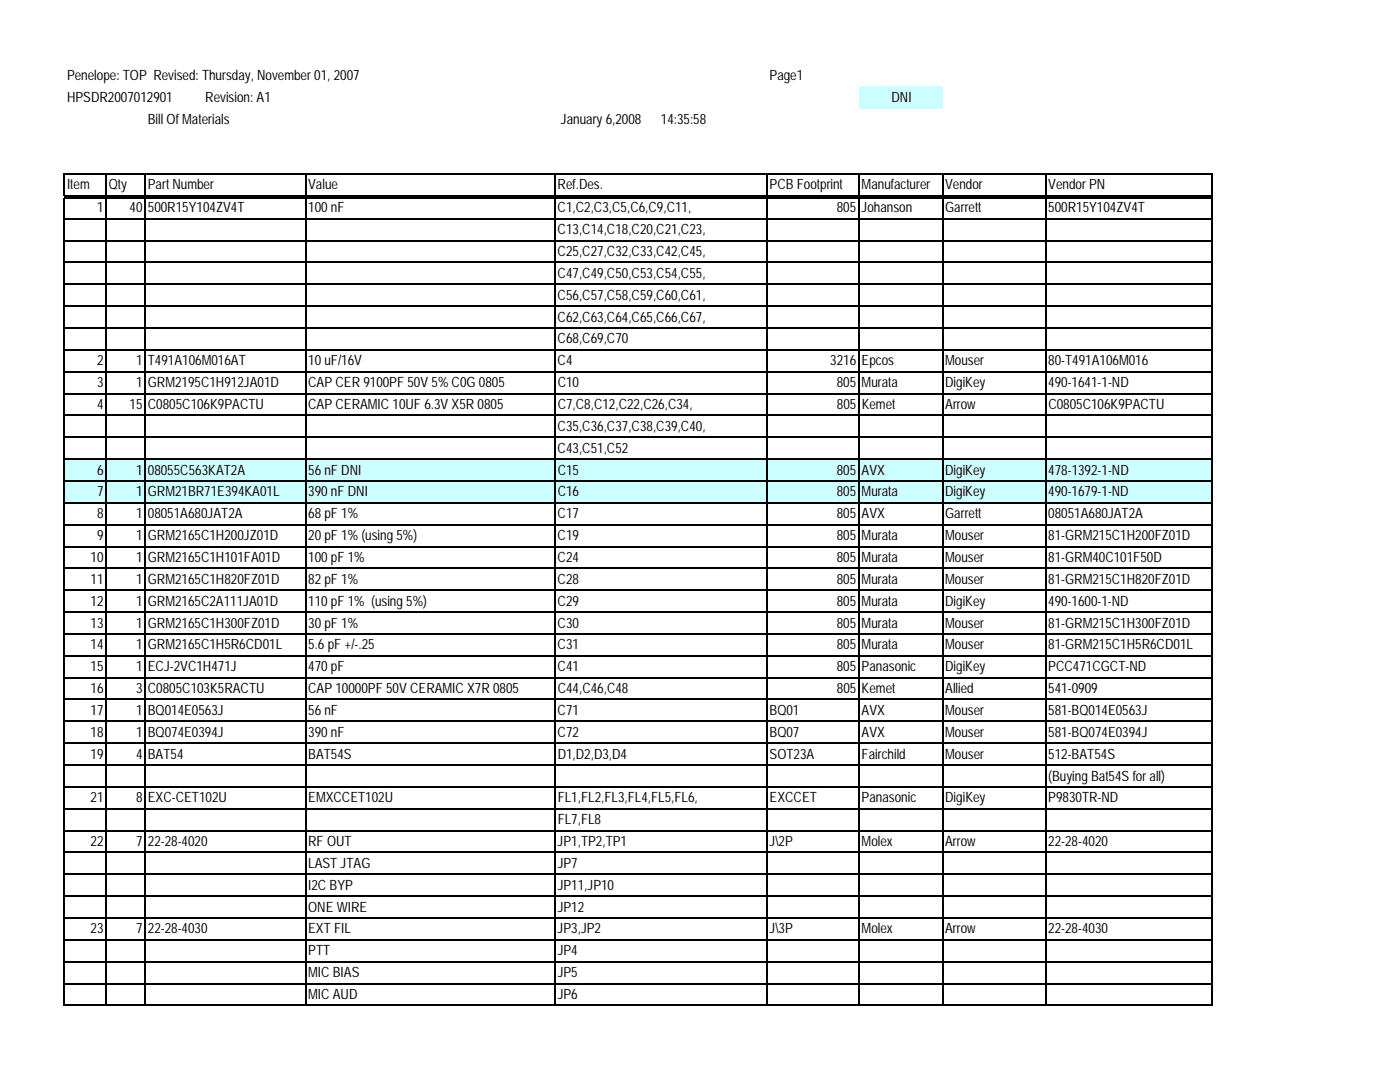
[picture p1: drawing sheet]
<svg xmlns="http://www.w3.org/2000/svg" width="279mm" height="216mm" viewBox="0 0 279 216" stroke-linecap="round" stroke-linejoin="round" font-family="sans-serif">
<defs><g id="words">
<g font-size="2.8">
<text x="13.4" y="16">Penelope: TOP Revised: Thursday, November 01, 2007</text>
<text x="153.6" y="16">Page1</text>
<text x="13.4" y="20.3">HPSDR2007012901</text>
<text x="41" y="20.3">Revision: A1</text>
<text x="177.9" y="20.3">DNI</text>
<text x="29.5" y="24.7">Bill Of Materials</text>
<text x="111.9" y="24.7">January 6,2008</text>
<text x="131.9" y="24.7">14:35:58</text>
<text x="13.4" y="37.7">Item</text>
<text x="21.7" y="37.7">Qty</text>
<text x="29.5" y="37.7">Part Number</text>
<text x="61.5" y="37.7">Value</text>
<text x="111.3" y="37.7">Ref.Des.</text>
<text x="153.6" y="37.7">PCB Footprint</text>
<text x="172" y="37.7">Manufacturer</text>
<text x="188.6" y="37.7">Vendor</text>
<text x="209.2" y="37.7">Vendor PN</text>
<text x="19.4" y="42.4">1</text>
<text x="25.9" y="42.4">40 500R15Y104ZV4T</text>
<text x="61.5" y="42.4">100 nF</text>
<text x="111.3" y="42.4">C1,C2,C3,C5,C6,C9,C11,</text>
<text x="111.3" y="46.7">C13,C14,C18,C20,C21,C23,</text>
<text x="167" y="42.4">805 Johanson</text>
<text x="188.6" y="42.4">Garrett</text>
<text x="209.2" y="42.4">500R15Y104ZV4T</text>
<text x="111.3" y="51.1">C25,C27,C32,C33,C42,C45,</text>
<text x="111.3" y="55.5">C47,C49,C50,C53,C54,C55,</text>
<text x="111.3" y="59.8">C56,C57,C58,C59,C60,C61,</text>
<text x="111.3" y="64.2">C62,C63,C64,C65,C66,C67,</text>
<text x="111.3" y="68.5">C68,C69,C70</text>
<text x="19.4" y="72.9">2</text>
<text x="19.4" y="77.3">3</text>
<text x="27.2" y="72.9">1 T491A106M016AT</text>
<text x="27.2" y="77.3">1 GRM2195C1H912JA01D</text>
<text x="61.5" y="72.9">10 uF/16V</text>
<text x="61.5" y="77.3">CAP CER 9100PF 50V 5% C0G 0805</text>
<text x="111.3" y="72.9">C4</text>
<text x="111.3" y="77.3">C10</text>
<text x="165.7" y="72.9">3216 Epcos</text>
<text x="167" y="77.3">805 Murata</text>
<text x="188.6" y="72.9">Mouser</text>
<text x="188.6" y="77.3">DigiKey</text>
<text x="209.2" y="72.9">80-T491A106M016</text>
<text x="209.2" y="77.3">490-1641-1-ND</text>
<text x="19.4" y="81.6">4</text>
<text x="25.9" y="81.6">15 C0805C106K9PACTU</text>
<text x="61.5" y="81.6">CAP CERAMIC 10UF 6.3V X5R 0805</text>
<text x="111.3" y="81.6">C7,C8,C12,C22,C26,C34,</text>
<text x="167" y="81.6">805 Kemet</text>
<text x="188.6" y="81.6">Arrow</text>
<text x="209.2" y="81.6">C0805C106K9PACTU</text>
<text x="111.3" y="86">C35,C36,C37,C38,C39,C40,</text>
<text x="19.4" y="94.7">6</text>
<text x="27.2" y="94.7">1 08055C563KAT2A</text>
<text x="61.5" y="94.7">56 nF DNI</text>
<text x="111.3" y="90.3">C43,C51,C52</text>
<text x="111.3" y="94.7">C15</text>
<text x="167" y="94.7">805 AVX</text>
<text x="188.6" y="94.7">DigiKey</text>
<text x="209.2" y="94.7">478-1392-1-ND</text>
<text x="19.4" y="99.1">7</text>
<text x="27.2" y="99.1">1 GRM21BR71E394KA01L</text>
<text x="61.5" y="99.1">390 nF DNI</text>
<text x="111.3" y="99.1">C16</text>
<text x="167" y="99.1">805 Murata</text>
<text x="188.6" y="99.1">DigiKey</text>
<text x="209.2" y="99.1">490-1679-1-ND</text>
<text x="19.4" y="103.4">8</text>
<text x="19.4" y="107.8">9</text>
<text x="27.2" y="103.4">1 08051A680JAT2A</text>
<text x="27.2" y="107.8">1 GRM2165C1H200JZ01D</text>
<text x="61.5" y="103.4">68 pF 1%</text>
<text x="61.5" y="107.8">20 pF 1% (using 5%)</text>
<text x="111.3" y="107.8">C19</text>
<text x="111.3" y="103.4">C17</text>
<text x="167" y="107.8">805 Murata</text>
<text x="167" y="103.4">805 AVX</text>
<text x="188.6" y="107.8">Mouser</text>
<text x="188.6" y="103.4">Garrett</text>
<text x="209.2" y="107.8">81-GRM215C1H200FZ01D</text>
<text x="209.2" y="103.4">08051A680JAT2A</text>
<text x="18.1" y="112.1">10</text>
<text x="27.2" y="112.1">1 GRM2165C1H101FA01D</text>
<text x="61.5" y="112.1">100 pF 1%</text>
<text x="111.3" y="112.1">C24</text>
<text x="167" y="112.1">805 Murata</text>
<text x="188.6" y="112.1">Mouser</text>
<text x="209.2" y="112.1">81-GRM40C101F50D</text>
<text x="18.1" y="116.5">11</text>
<text x="27.2" y="116.5">1 GRM2165C1H820FZ01D</text>
<text x="61.5" y="116.5">82 pF 1%</text>
<text x="111.3" y="116.5">C28</text>
<text x="167" y="116.5">805 Murata</text>
<text x="188.6" y="116.5">Mouser</text>
<text x="209.2" y="116.5">81-GRM215C1H820FZ01D</text>
<text x="18.1" y="120.9">12</text>
<text x="18.1" y="125.2">13</text>
<text x="27.2" y="120.9">1 GRM2165C2A111JA01D</text>
<text x="27.2" y="125.2">1 GRM2165C1H300FZ01D</text>
<text x="61.5" y="120.9">110 pF 1% (using 5%)</text>
<text x="61.5" y="125.2">30 pF 1%</text>
<text x="111.3" y="120.9">C29</text>
<text x="111.3" y="125.2">C30</text>
<text x="167" y="120.9">805 Murata</text>
<text x="167" y="125.2">805 Murata</text>
<text x="188.6" y="120.9">DigiKey</text>
<text x="188.6" y="125.2">Mouser</text>
<text x="209.2" y="120.9">490-1600-1-ND</text>
<text x="209.2" y="125.2">81-GRM215C1H300FZ01D</text>
<text x="18.1" y="129.6">14</text>
<text x="27.2" y="129.6">1 GRM2165C1H5R6CD01L</text>
<text x="61.5" y="129.6">5.6 pF +/-.25</text>
<text x="111.3" y="129.6">C31</text>
<text x="167" y="129.6">805 Murata</text>
<text x="188.6" y="129.6">Mouser</text>
<text x="209.2" y="129.6">81-GRM215C1H5R6CD01L</text>
<text x="18.1" y="133.9">15</text>
<text x="27.2" y="133.9">1 ECJ-2VC1H471J</text>
<text x="61.5" y="133.9">470 pF</text>
<text x="111.3" y="133.9">C41</text>
<text x="167" y="133.9">805 Panasonic</text>
<text x="188.6" y="133.9">DigiKey</text>
<text x="209.2" y="133.9">PCC471CGCT-ND</text>
<text x="18.1" y="138.3">16</text>
<text x="18.1" y="142.7">17</text>
<text x="27.2" y="138.3">3 C0805C103K5RACTU</text>
<text x="27.2" y="142.7">1 BQ014E0563J</text>
<text x="61.5" y="142.7">56 nF</text>
<text x="61.5" y="138.3">CAP 10000PF 50V CERAMIC X7R 0805</text>
<text x="111.3" y="142.7">C71</text>
<text x="111.3" y="138.3">C44,C46,C48</text>
<text x="153.6" y="142.7">BQ01</text>
<text x="167" y="138.3">805 Kemet</text>
<text x="172" y="142.7">AVX</text>
<text x="188.6" y="142.7">Mouser</text>
<text x="188.6" y="138.3">Allied</text>
<text x="209.2" y="142.7">581-BQ014E0563J</text>
<text x="209.2" y="138.3">541-0909</text>
<text x="18.1" y="147">18</text>
<text x="27.2" y="147">1 BQ074E0394J</text>
<text x="61.5" y="147">390 nF</text>
<text x="111.3" y="147">C72</text>
<text x="153.6" y="147">BQ07</text>
<text x="172" y="147">AVX</text>
<text x="188.6" y="147">Mouser</text>
<text x="209.2" y="147">581-BQ074E0394J</text>
<text x="18.1" y="151.4">19</text>
<text x="27.2" y="151.4">4 BAT54</text>
<text x="61.5" y="151.4">BAT54S</text>
<text x="111.3" y="151.4">D1,D2,D3,D4</text>
<text x="153.6" y="151.4">SOT23A</text>
<text x="172" y="151.4">Fairchild</text>
<text x="188.6" y="151.4">Mouser</text>
<text x="209.2" y="151.4">512-BAT54S</text>
<text x="209.2" y="155.7">(Buying Bat54S for all)</text>
<text x="18.1" y="160.1">21</text>
<text x="27.2" y="160.1">8 EXC-CET102U</text>
<text x="61.5" y="160.1">EMXCCET102U</text>
<text x="111.3" y="160.1">FL1,FL2,FL3,FL4,FL5,FL6,</text>
<text x="153.6" y="160.1">EXCCET</text>
<text x="172" y="160.1">Panasonic</text>
<text x="188.6" y="160.1">DigiKey</text>
<text x="209.2" y="160.1">P9830TR-ND</text>
<text x="111.3" y="164.5">FL7,FL8</text>
<text x="18.1" y="168.8">22</text>
<text x="27.2" y="168.8">7 22-28-4020</text>
<text x="61.5" y="168.8">RF OUT</text>
<text x="61.5" y="173.2">LAST JTAG</text>
<text x="111.3" y="168.8">JP1,TP2,TP1</text>
<text x="111.3" y="173.2">JP7</text>
<text x="153.6" y="168.8">J\2P</text>
<text x="172" y="168.8">Molex</text>
<text x="188.6" y="168.8">Arrow</text>
<text x="209.2" y="168.8">22-28-4020</text>
<text x="61.5" y="177.5">I2C BYP</text>
<text x="111.3" y="177.5">JP11,JP10</text>
<text x="61.5" y="181.9">ONE WIRE</text>
<text x="111.3" y="181.9">JP12</text>
<text x="18.1" y="186.3">23</text>
<text x="27.2" y="186.3">7 22-28-4030</text>
<text x="61.5" y="186.3">EXT FIL</text>
<text x="61.5" y="190.6">PTT</text>
<text x="111.3" y="186.3">JP3,JP2</text>
<text x="111.3" y="190.6">JP4</text>
<text x="153.6" y="186.3">J\3P</text>
<text x="172" y="186.3">Molex</text>
<text x="188.6" y="186.3">Arrow</text>
<text x="209.2" y="186.3">22-28-4030</text>
<text x="61.5" y="195">MIC BIAS</text>
<text x="111.3" y="195">JP5</text>
<text x="61.5" y="199.3">MIC AUD</text>
<text x="111.3" y="199.3">JP6</text>
</g>
</g></defs>
<g fill="#cff">
<path d="M171.5 17.2h16.7v4.4h-16.7z"/>
<path d="M12.9 91.6h229v8.8h-229z"/>
</g>
<g fill="none" stroke="#000" stroke-width=".34">
<path d="M12.9 34.5v4.4M12.9 39.6v161.2M13 34.7h229M21.2 34.8v4.1M21.2 39.6v161.2M29 34.8v4.1M29 39.6v161.2M61 34.8v4.1M61 39.6v161.2M110.8 34.8v4.1M110.8 39.6v161.2M153.1 34.8v4.1"/>
<path d="M153.1 39.6v161.2M171.5 34.8v4.1M171.5 39.6v161.2M188.1 34.8v4.1M188.1 39.6v161.2M208.7 34.8v4.1M208.7 39.6v161.2M241.8 34.8v4.1M241.8 39.6v161.2M13 43.6h229M13 48h229M13 52.4h229"/>
<path d="M13 56.7h229M13 61.1h229M13 65.4h229M13 69.8h229M13 74.2h229M13 78.5h229M13 82.9h229M13 87.2h229M13 91.6h229M13 96h229M13 100.3h229M13 104.7h229"/>
<path d="M13 109.1h229M13 113.4h229M13 117.8h229M13 122.1h229M13 126.5h229M13 130.9h229M13 135.2h229M13 139.6h229M13 143.9h229M13 148.3h229M13 152.7h229M13 157h229"/>
<path d="M13 161.4h229M13 165.7h229M13 170.1h229M13 174.5h229M13 178.8h229M13 183.2h229M13 187.5h229M13 191.9h229M13 196.3h229M13 200.6h229"/>
</g>
<path d="M12.7 38.9h229.3v.7h-229.3z" fill="#000"/>
<use href="#words"/>
</svg>
